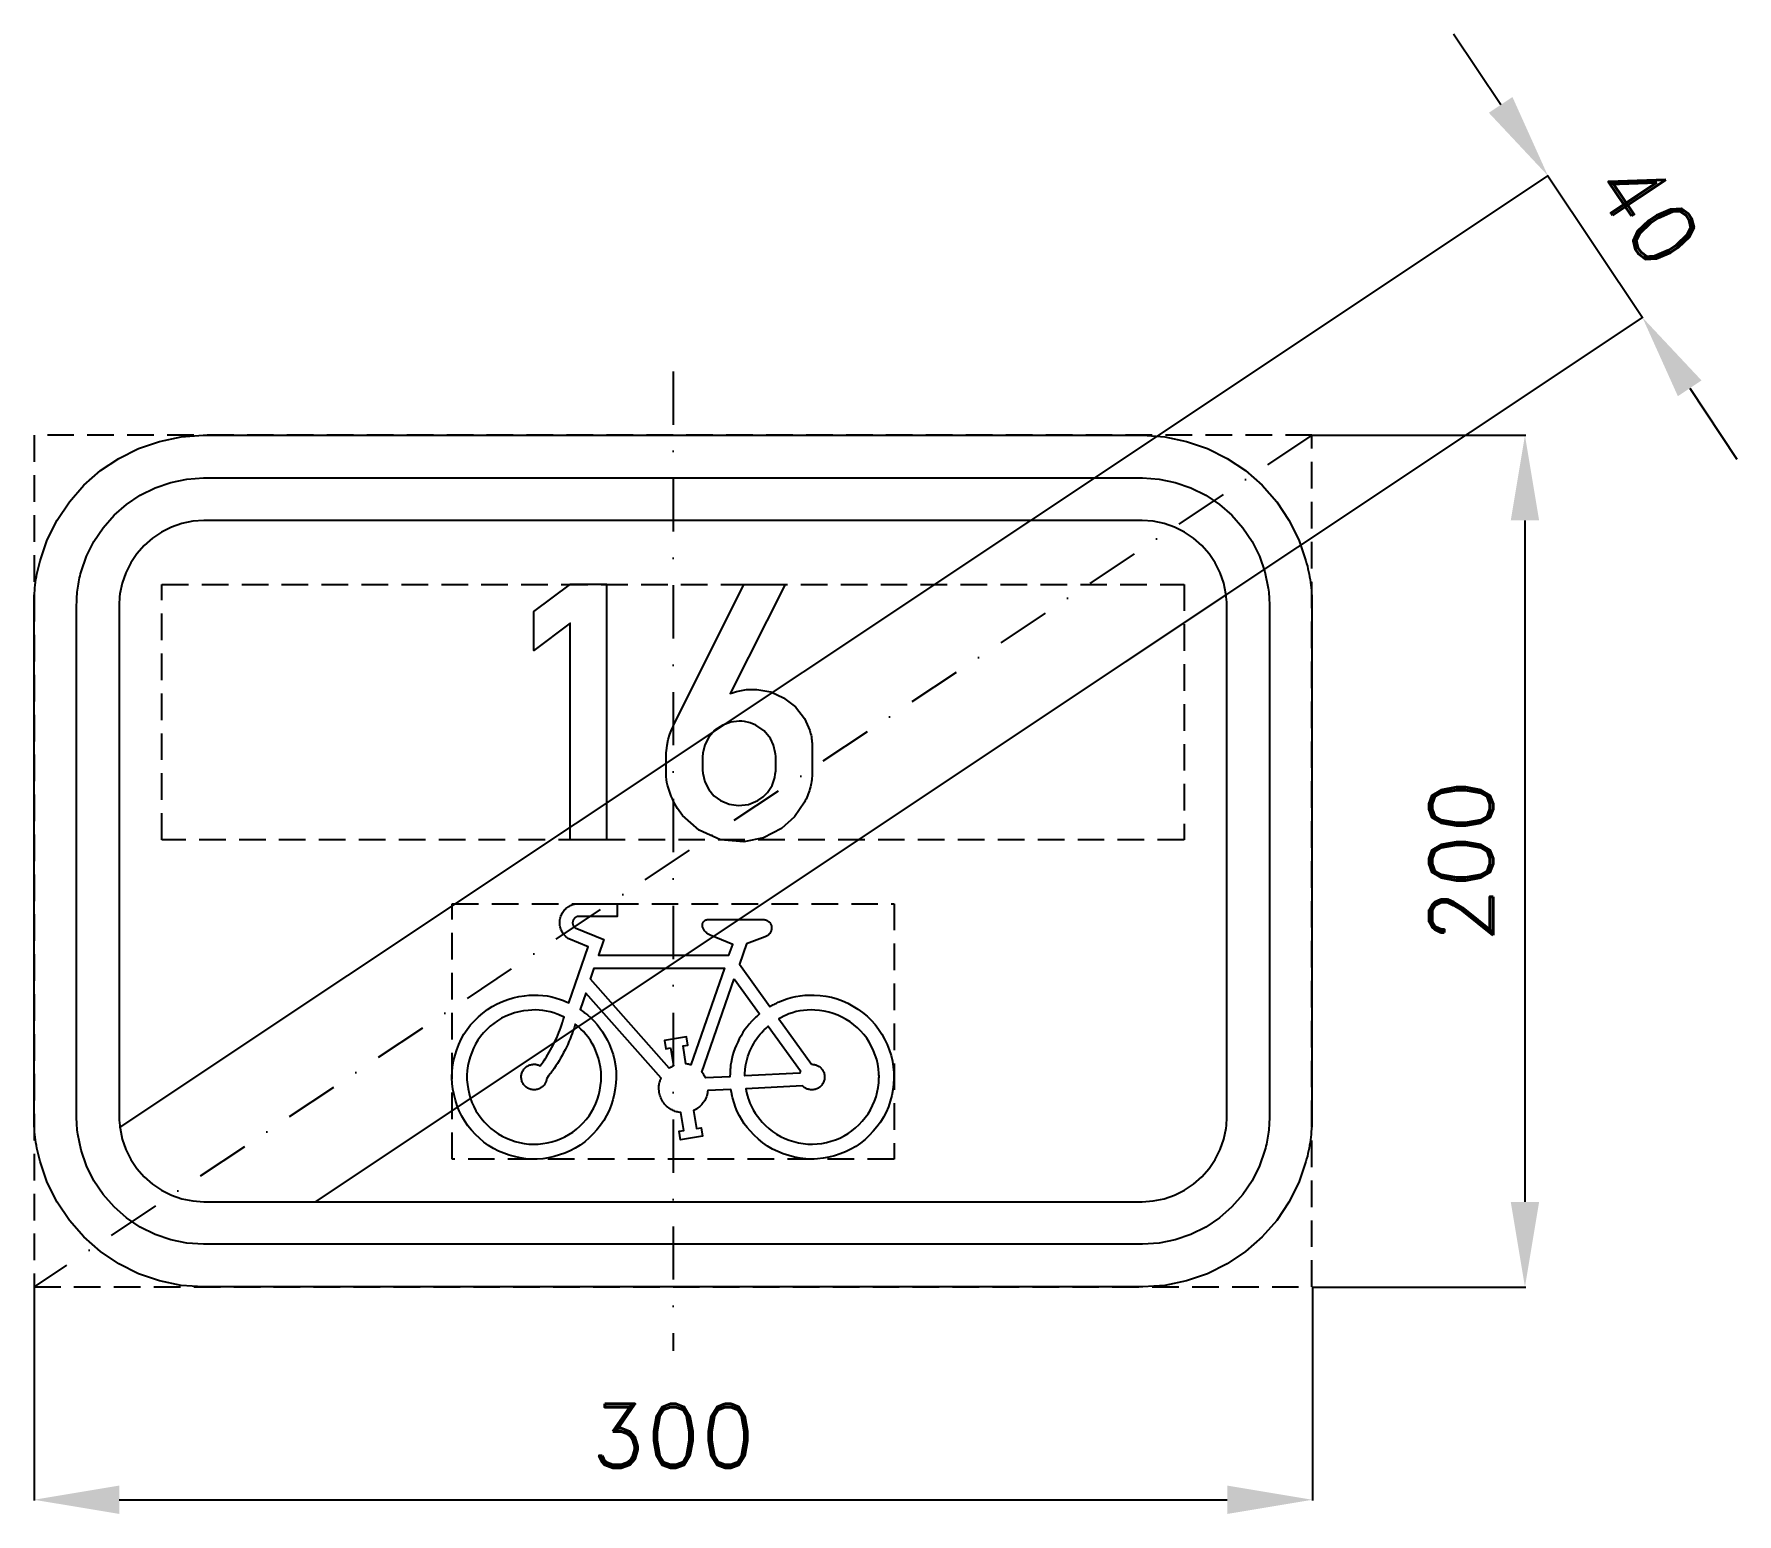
# Model space of a CAD drawing. Header units: millimetres. Extents: x -150 to 250, y -153 to 194.
import ezdxf

# ---------------------------------------------------------------- set-up
doc = ezdxf.new("R2010")
doc.units = ezdxf.units.MM
doc.header["$LTSCALE"] = 5
doc.linetypes.add('ČERCHOVANÁX2', pattern=[2, 1, -0.5, 0, -0.5])
doc.linetypes.add('ČÁRKOVANÁX2', pattern=[1.5, 1, -0.5])
doc.layers.add('Kóty', color=2, linetype='Continuous')
doc.layers.add('Značka', color=7, linetype='Continuous')
doc.styles.get("Standard").update_dxf_attribs({"font": 'romand.shx', "height": 15})
doc.dimstyles.get("Standard").update_dxf_attribs({"dimtxt": 15, "dimasz": 20, "dimexe": 0.18, "dimexo": 0.0625, "dimgap": 7.5, "dimtad": 1, "dimdec": 0, "dimzin": 0, "dimdsep": 46, "dimtxsty": 'Standard', "dimcen": 0.09, "dimadec": 0, "dimazin": 0, "dimtfac": 1, "dimtdec": 0, "dimtofl": 0, "dimtmove": 0, "dimatfit": 3, "dimfxl": 1, "dimtolj": 1, "dimtzin": 0, "dimarcsym": 0})

msp = doc.modelspace()

# ---------------------------------------------------------------- blocks, each defined once
blk = doc.blocks.new('*D0')
at = {"layer": 'Defpoints', "color": 0, "transparency": 16777216}
for p in [(-150, -100), (150.1, -100), (150.1, -150)]:
    blk.add_point(p, dxfattribs=at)
at = {"layer": 'Kóty', "color": 0, "lineweight": -2, "transparency": 16777216}
for p, q in [((-150, -100.06), (-150, -150.18)), ((150.1, -100.06), (150.1, -150.18)), ((-130, -150), (130.1, -150))]:
    blk.add_line(p, q, dxfattribs=at)
at = {"layer": 'Kóty', "color": 0, "transparency": 16777216}
for points in [[(-130, -146.67), (-130, -153.33), (-150, -150)], [(130.1, -146.67), (130.1, -153.33), (150.1, -150)]]:
    blk.add_solid(points, dxfattribs=at)
at = {"layer": 'Kóty', "color": 0, "transparency": 16777216, "insert": (0.05, -135), "char_height": 15, "attachment_point": 5}
blk.add_mtext('\\A1;300', dxfattribs=at)
blk = doc.blocks.new('*D2')
at = {"layer": 'Defpoints', "color": 0, "transparency": 16777216}
for p in [(150, 100), (150.1, -100.06), (200, -100.06)]:
    blk.add_point(p, dxfattribs=at)
at = {"layer": 'Kóty', "color": 0, "lineweight": -2, "transparency": 16777216}
for p, q in [((150.06, 100), (200.18, 100)), ((200, 80), (200, -80.06)), ((150.16, -100.06), (200.18, -100.06))]:
    blk.add_line(p, q, dxfattribs=at)
at = {"layer": 'Kóty', "color": 0, "transparency": 16777216}
for points in [[(196.67, 80), (203.33, 80), (200, 100)], [(196.67, -80.06), (203.33, -80.06), (200, -100.06)]]:
    blk.add_solid(points, dxfattribs=at)
at = {"layer": 'Kóty', "color": 0, "transparency": 16777216, "insert": (185, -0.03), "char_height": 15, "attachment_point": 5, "rotation": 90}
blk.add_mtext('\\A1;200', dxfattribs=at)
blk = doc.blocks.new('*D3')
at = {"layer": 'Defpoints', "color": 0, "transparency": 16777216}
for p in [(227.58, 127.68), (83.94, 80), (106.13, 46.72)]:
    blk.add_point(p, dxfattribs=at)
at = {"layer": 'Kóty', "color": 0, "lineweight": -2, "transparency": 16777216}
for p, q in [((194.3, 177.61), (183.2, 194.25)), ((84, 80.03), (205.54, 161.06)), ((106.18, 46.75), (227.73, 127.78)), ((238.67, 111.04), (249.77, 94.4))]:
    blk.add_line(p, q, dxfattribs=at)
at = {"layer": 'Kóty', "color": 0, "transparency": 16777216}
for points in [[(197.07, 179.45), (191.52, 175.76), (205.39, 160.96)], [(241.45, 112.89), (235.9, 109.19), (227.58, 127.68)]]:
    blk.add_solid(points, dxfattribs=at)
at = {"layer": 'Kóty', "color": 0, "transparency": 16777216, "insert": (228.97, 152.64), "char_height": 15, "attachment_point": 5, "rotation": 303.6901}
blk.add_mtext('\\A1;40', dxfattribs=at)

# ---------------------------------------------------------------- dimensions: what is measured, and where the dimension line sits
at = {"layer": 'Kóty'}
dim = msp.add_aligned_dim(p1=(83.944, 80), p2=(106.132, 46.718), distance=145.961, dimstyle='Standard', dxfattribs=at)
dim.commit()
dim.dimension.update_dxf_attribs({"geometry": '*D3', "text_midpoint": (228.966, 152.644)})
dim = msp.add_linear_dim(base=(200, -100.063), p1=(150, 100), p2=(150.101, -100.063), angle=90, dimstyle='Standard', dxfattribs=at)
dim.commit()
dim.dimension.update_dxf_attribs({"geometry": '*D2', "text_midpoint": (185, -0.031)})
dim = msp.add_linear_dim(base=(150.101, -150), p1=(-150, -100), p2=(150.101, -100), dimstyle='Standard', dxfattribs=at)
dim.commit()
dim.dimension.update_dxf_attribs({"geometry": '*D0', "text_midpoint": (0.051, -135)})

# ---------------------------------------------------------------- linework, layer by layer
at = {"layer": 'Kóty'}
msp.add_lwpolyline([(205.39, 160.966), (227.577, 127.686)], dxfattribs=at)
at = {"layer": 'Značka', "color": 6, "linetype": 'ČERCHOVANÁX2', "lineweight": 25, "ltscale": 2.5}
msp.add_line((0, 115), (0, -115), dxfattribs=at)
at = {"layer": 'Značka', "color": 5}
for points in [[(-110, -100), (-110.157, -100), (-110.314, -100), (-115.479, -99.64), (-120.555, -98.58), (-125.464, -96.92), (-130.091, -94.59), (-134.402, -91.71), (-138.284, -88.28), (-141.717, -84.4), (-144.589, -80.09), (-146.906, -75.46), (-148.582, -70.55, -0.0341568), (-149.654, -65.48, -0.0367465), (-149.999, -60.31), (-150, -60.16), (-150, -60), (-150, 60), (-150, 60.16), (-149.999, 60.31, -0.0321789), (-149.637, 65.48, -0.0354579), (-148.582, 70.55), (-146.923, 75.46), (-144.589, 80.09), (-141.714, 84.4), (-138.284, 88.28), (-134.403, 91.72), (-130.091, 94.59), (-125.46, 96.91), (-120.555, 98.58), (-115.477, 99.65), (-110.314, 100), (-110.157, 100), (-110, 100), (110, 100), (110.157, 100), (110.314, 100), (115.479, 99.64), (120.555, 98.58), (125.464, 96.92), (130.091, 94.59), (134.402, 91.71), (138.284, 88.28), (141.717, 84.4), (144.589, 80.09), (146.906, 75.46), (148.582, 70.55, -0.0341625), (149.654, 65.48, -0.0367465), (149.999, 60.31), (150, 60.16), (150, 60), (150, -60), (150, -60.16), (149.999, -60.31, -0.0321848), (149.637, -65.48, -0.0354579), (148.582, -70.55), (146.923, -75.46), (144.589, -80.09), (141.714, -84.4), (138.284, -88.28), (134.403, -91.72), (130.091, -94.59), (125.46, -96.91), (120.555, -98.58), (115.477, -99.65), (110.314, -100), (110.157, -100), (110, -100), (-110, -100)], [(-110, -90), (-110.118, -90), (-110.236, -90), (-114.109, -89.73), (-117.916, -88.94), (-121.598, -87.69), (-125.068, -85.94), (-128.301, -83.79), (-131.213, -81.21), (-133.788, -78.3), (-135.941, -75.07), (-137.68, -71.6), (-138.937, -67.92), (-139.741, -64.11, -0.0367478), (-139.999, -60.24), (-140, -60.12), (-140, -60), (-140, 60), (-140, 60.12), (-139.999, 60.24, -0.032178), (-139.728, 64.11, -0.0354732), (-138.937, 67.92), (-137.692, 71.6), (-135.941, 75.07), (-133.785, 78.3), (-131.213, 81.21), (-128.302, 83.79), (-125.068, 85.94), (-121.595, 87.68), (-117.916, 88.94), (-114.108, 89.74), (-110.236, 90), (-110.118, 90), (-110, 90), (110, 90), (110.118, 90), (110.236, 90), (114.109, 89.73), (117.916, 88.94), (121.598, 87.69), (125.068, 85.94), (128.301, 83.79), (131.213, 81.21), (133.788, 78.3), (135.941, 75.07), (137.68, 71.6), (138.937, 67.92), (139.741, 64.11, -0.0367557), (139.999, 60.24), (140, 60.12), (140, 60), (140, -60), (140, -60.12), (139.999, -60.24, -0.032178), (139.728, -64.11, -0.0354808), (138.937, -67.92), (137.692, -71.6), (135.941, -75.07), (133.785, -78.3), (131.213, -81.21), (128.302, -83.79), (125.068, -85.94), (121.595, -87.68), (117.916, -88.94), (114.108, -89.74), (110.236, -90), (110.118, -90), (110, -90), (-110, -90)], [(-110, -80), (110, -80), (110.079, -80), (110.157, -80), (112.74, -79.82), (115.277, -79.29), (117.732, -78.46), (120.045, -77.29), (122.201, -75.86), (124.142, -74.14), (125.859, -72.2), (127.294, -70.05), (128.453, -67.73), (129.291, -65.28), (129.827, -62.74, 0.0367311), (129.999, -60.16), (130, -60.08), (130, -60), (130, 60), (130, 60.08), (129.999, 60.16, 0.0321716), (129.818, 62.74), (129.291, 65.28), (128.461, 67.73), (127.294, 70.05), (125.857, 72.2), (124.142, 74.14), (122.201, 75.86), (120.045, 77.29), (117.73, 78.45), (115.277, 79.29), (112.738, 79.83), (110.157, 80), (110.079, 80), (110, 80), (-110, 80), (-110.079, 80), (-110.157, 80), (-112.74, 79.82), (-115.277, 79.29), (-117.732, 78.46), (-120.045, 77.29), (-122.201, 75.86), (-124.142, 74.14), (-125.859, 72.2), (-127.294, 70.05), (-128.453, 67.73), (-129.291, 65.28), (-129.827, 62.74, 0.0367311), (-129.999, 60.16), (-130, 60.08), (-130, 60), (-130, -60), (-130, -60.08), (-129.999, -60.16, 0.0321716), (-129.818, -62.74), (-129.291, -65.28), (-128.461, -67.73), (-127.294, -70.05), (-125.857, -72.2), (-124.142, -74.14), (-122.201, -75.86), (-120.045, -77.29), (-117.73, -78.45), (-115.277, -79.29), (-112.738, -79.83), (-110.157, -80), (-110.079, -80), (-110, -80)], [(26.313, 64.984), (13.438, 39.334), (14.178, 39.584), (14.925, 39.804), (17.261, 40.274), (19.644, 40.334), (22.928, 39.754), (25.975, 38.354), (28.733, 36.234), (30.844, 33.474), (32.108, 30.674, -0.0629515), (32.65, 27.674), (32.671, 27.344), (32.688, 27.004), (32.688, 21.204), (32.681, 20.784), (32.669, 20.354, -0.057589), (32.13, 16.994, -0.0561392), (30.844, 13.814), (28.534, 10.404), (25.438, 7.684), (21.265, 5.454), (16.638, 4.494), (11.155, 4.984), (6.138, 7.284), (2.243, 10.744, -0.0761868), (-0.406, 15.224), (-1.277, 17.804, -0.0549882), (-1.619, 20.484), (-1.625, 20.844), (-1.625, 21.214), (-1.625, 25.224), (-1.595, 25.554), (-1.562, 25.874), (-1.384, 27.234), (-1.1, 28.574), (-0.728, 29.804), (-0.25, 30.994), (-0.065, 31.404), (0.125, 31.814), (16.625, 64.984), (26.313, 64.984)], [(21.488, -13.75), (21.581, -13.77), (21.674, -13.79), (21.692, -13.8), (21.711, -13.8), (21.784, -13.83), (21.856, -13.85), (21.944, -13.89), (22.031, -13.93), (22.116, -13.97), (22.198, -14.02), (22.278, -14.07), (22.355, -14.13), (22.449, -14.2), (22.539, -14.28), (22.623, -14.36), (22.701, -14.45), (22.774, -14.55), (22.841, -14.65), (22.901, -14.75), (22.955, -14.86), (23.006, -14.97), (23.049, -15.08), (23.086, -15.19), (23.115, -15.31), (23.137, -15.43), (23.151, -15.54), (23.156, -15.66, -0.0148528), (23.154, -15.78), (23.142, -15.94), (23.116, -16.1), (23.076, -16.26), (23.023, -16.42), (22.957, -16.57), (22.88, -16.71), (22.792, -16.85), (22.696, -16.98), (22.615, -17.09), (22.529, -17.19), (22.437, -17.28), (22.34, -17.37), (22.238, -17.45), (22.132, -17.52), (22.044, -17.58), (21.952, -17.63), (21.929, -17.64), (21.906, -17.65), (21.788, -17.71), (21.668, -17.76), (17.245, -19.44), (15.572, -24.24), (22.751, -34.18), (22.799, -34.15), (22.847, -34.13), (23.038, -34.02), (23.229, -33.92), (23.469, -33.79), (23.709, -33.66), (23.95, -33.53), (24.193, -33.41), (24.437, -33.29), (24.682, -33.17), (25.679, -32.74), (26.702, -32.37), (27.743, -32.06), (28.803, -31.82), (29.882, -31.63), (30.97, -31.52), (32.063, -31.47), (33.158, -31.48), (34.52, -31.55), (35.873, -31.72), (37.209, -31.99), (38.521, -32.36), (39.805, -32.82), (41.046, -33.39), (42.24, -34.05), (43.388, -34.78), (44.498, -35.58), (45.549, -36.45), (46.533, -37.39), (47.438, -38.41), (48.272, -39.49), (49.016, -40.63), (49.673, -41.83), (50.246, -43.06), (50.756, -44.33), (51.176, -45.63), (51.499, -46.95), (51.716, -48.3), (51.841, -49.66, -0.0208719), (51.857, -51.02), (51.772, -52.38), (51.593, -53.73), (51.344, -55.07), (51.003, -56.39), (50.565, -57.68), (50.025, -58.93), (49.401, -60.15), (48.684, -61.31), (47.883, -62.41), (47.006, -63.45), (46.077, -64.45), (45.082, -65.38), (44.02, -66.24), (42.892, -67), (41.714, -67.69), (40.487, -68.29), (39.219, -68.79), (37.918, -69.2), (36.597, -69.54), (35.257, -69.79), (33.902, -69.94), (32.538, -69.98), (31.175, -69.94), (29.822, -69.78), (28.485, -69.52), (27.168, -69.17), (25.872, -68.75), (24.609, -68.24), (23.387, -67.64), (22.216, -66.95), (21.091, -66.17), (20.033, -65.31), (19.04, -64.38), (18.111, -63.37), (17.4, -62.54), (16.736, -61.67), (16.126, -60.75), (15.577, -59.8), (15.088, -58.83), (14.669, -57.83), (14.319, -56.8), (14.028, -55.76), (13.962, -55.49), (13.899, -55.23), (13.85, -55.02), (13.805, -54.8), (13.794, -54.75), (13.783, -54.7), (13.577, -53.63), (8.163, -53.9), (8.123, -54.2), (8.074, -54.5), (8.062, -54.56), (8.05, -54.61), (7.995, -54.85), (7.929, -55.08), (7.832, -55.37), (7.719, -55.65), (7.59, -55.92), (7.446, -56.19), (7.286, -56.45), (7.115, -56.7), (6.935, -56.94), (6.743, -57.18), (6.538, -57.4), (6.319, -57.62), (6.091, -57.81), (5.852, -58), (5.652, -58.13), (5.445, -58.26), (5.393, -58.29), (5.34, -58.31), (5.074, -58.46), (4.803, -58.59), (5.482, -62.81), (6.592, -62.63), (6.909, -64.61), (1.729, -65.44), (1.411, -63.46), (2.521, -63.29), (1.843, -59.07), (1.574, -59.03), (1.307, -58.99), (1.254, -58.97), (1.201, -58.96), (0.99, -58.92), (0.781, -58.86), (0.523, -58.78), (0.27, -58.68), (0.02, -58.57), (-0.223, -58.45), (-0.46, -58.31), (-0.691, -58.17), (-0.971, -57.98), (-1.241, -57.77), (-1.497, -57.55), (-1.737, -57.31), (-1.964, -57.06), (-2.172, -56.79), (-2.363, -56.51), (-2.538, -56.22), (-2.701, -55.92), (-2.847, -55.61), (-2.972, -55.3), (-3.077, -54.98), (-3.163, -54.65), (-3.228, -54.31), (-3.272, -53.98), (-3.297, -53.64), (-3.307, -53.37), (-3.306, -53.09), (-3.291, -52.82), (-3.26, -52.55), (-3.217, -52.28), (-3.158, -52.02), (-3.102, -51.81), (-3.035, -51.6), (-3.017, -51.55), (-2.999, -51.5), (-2.903, -51.25), (-2.8, -51), (-20.494, -31.01), (-21.793, -34.82), (-20.932, -35.46), (-20.889, -35.49), (-20.847, -35.53), (-20.677, -35.66), (-20.508, -35.79), (-20.299, -35.96), (-20.092, -36.13), (-19.291, -36.83), (-18.536, -37.59), (-17.823, -38.38), (-17.162, -39.22), (-16.543, -40.1), (-15.982, -41.02), (-15.478, -41.97), (-15.024, -42.95), (-14.512, -44.19), (-14.083, -45.46), (-13.75, -46.75), (-13.522, -48.07), (-13.382, -49.41), (-13.348, -50.75, -0.0193886), (-13.414, -52.09), (-13.57, -53.42), (-13.79, -54.74), (-14.099, -56.05), (-14.503, -57.32), (-15.008, -58.57), (-15.595, -59.77), (-16.274, -60.93), (-17.035, -62.03), (-17.87, -63.08), (-18.758, -64.09), (-19.71, -65.03), (-20.728, -65.9), (-21.813, -66.69), (-22.948, -67.4), (-24.134, -68.02), (-25.363, -68.56), (-26.626, -69.01), (-27.91, -69.39), (-29.216, -69.69), (-30.541, -69.89), (-31.878, -69.99), (-33.219, -69.99), (-34.555, -69.89), (-35.88, -69.7), (-37.191, -69.41), (-38.485, -69.06), (-39.751, -68.62), (-40.981, -68.09), (-42.168, -67.47), (-43.31, -66.77), (-44.393, -65.98), (-45.415, -65.11), (-46.376, -64.18), (-47.289, -63.19), (-48.131, -62.15), (-48.896, -61.05), (-49.573, -59.89), (-50.171, -58.69), (-50.673, -57.45), (-51.083, -56.18), (-51.406, -54.88), (-51.661, -53.56), (-51.827, -52.23), (-51.894, -50.89, -0.0186661), (-51.857, -49.55), (-51.731, -48.22), (-51.501, -46.9), (-51.175, -45.6), (-50.761, -44.32), (-50.282, -43.07), (-49.72, -41.85), (-49.07, -40.68), (-48.33, -39.56), (-47.518, -38.49), (-46.625, -37.5), (-45.662, -36.57), (-44.636, -35.7), (-43.569, -34.89), (-42.45, -34.16), (-41.28, -33.51), (-40.061, -32.95), (-38.807, -32.48), (-37.52, -32.1), (-36.21, -31.82), (-34.883, -31.62), (-33.81, -31.51), (-32.734, -31.45), (-31.656, -31.46), (-30.58, -31.54), (-29.521, -31.68), (-28.474, -31.89), (-27.444, -32.17), (-26.431, -32.51), (-26.179, -32.6), (-25.928, -32.7), (-25.729, -32.77), (-25.53, -32.85), (-25.48, -32.87), (-25.431, -32.89), (-24.444, -33.31), (-19.954, -20.13), (-24.485, -18.28), (-24.668, -18.15), (-24.847, -18.03), (-24.882, -18), (-24.917, -17.97), (-25.054, -17.86), (-25.185, -17.74), (-25.343, -17.59), (-25.492, -17.42), (-25.634, -17.25), (-25.766, -17.08), (-25.888, -16.89), (-26.001, -16.7), (-26.133, -16.46), (-26.251, -16.21), (-26.352, -15.95), (-26.435, -15.69), (-26.502, -15.42), (-26.55, -15.14), (-26.58, -14.87), (-26.593, -14.59), (-26.595, -14.32), (-26.58, -14.04), (-26.548, -13.77), (-26.496, -13.49), (-26.428, -13.23), (-26.342, -12.96), (-26.239, -12.71), (-26.121, -12.46), (-25.992, -12.21), (-25.849, -11.98), (-25.69, -11.75), (-25.517, -11.53), (-25.331, -11.33), (-25.131, -11.14), (-24.919, -10.96), (-24.698, -10.79), (-24.515, -10.67), (-24.326, -10.55), (-24.132, -10.44), (-23.931, -10.35), (-23.728, -10.26), (-23.52, -10.19), (-23.308, -10.13), (-23.094, -10.08), (-23.04, -10.07), (-22.986, -10.05), (-22.942, -10.05), (-22.899, -10.04), (-22.888, -10.04), (-22.877, -10.04), (-22.658, -10), (-13.136, -10), (-13.136, -13), (-22.238, -13), (-22.309, -13.01), (-22.38, -13.02), (-22.394, -13.02), (-22.408, -13.02), (-22.464, -13.04), (-22.519, -13.05), (-22.587, -13.07), (-22.654, -13.1), (-22.72, -13.13), (-22.784, -13.16), (-22.846, -13.2), (-22.907, -13.24), (-22.98, -13.29), (-23.051, -13.34), (-23.117, -13.4), (-23.18, -13.46), (-23.239, -13.53), (-23.293, -13.6), (-23.342, -13.68), (-23.387, -13.76), (-23.428, -13.84), (-23.465, -13.92), (-23.496, -14), (-23.521, -14.09), (-23.542, -14.17), (-23.556, -14.26), (-23.565, -14.35), (-23.568, -14.44), (-23.567, -14.53), (-23.562, -14.62), (-23.55, -14.71), (-23.532, -14.8), (-23.51, -14.88), (-23.481, -14.97), (-23.447, -15.05), (-23.409, -15.13), (-23.375, -15.2), (-23.339, -15.26), (-23.3, -15.32), (-23.257, -15.38), (-23.212, -15.43), (-23.163, -15.48), (-23.123, -15.52), (-23.08, -15.56), (-23.069, -15.57), (-23.058, -15.58), (-23.003, -15.63), (-22.945, -15.67), (-16.205, -18.42), (-17.461, -22.11), (13.139, -22.11), (14.025, -19.57), (8.729, -17.38), (8.605, -17.32), (8.482, -17.26), (8.458, -17.25), (8.434, -17.24), (8.339, -17.18), (8.246, -17.13), (8.134, -17.05), (8.025, -16.97), (7.918, -16.88), (7.815, -16.79), (7.717, -16.7), (7.622, -16.6), (7.506, -16.47), (7.396, -16.34), (7.295, -16.2), (7.203, -16.06), (7.12, -15.91), (7.051, -15.75), (6.995, -15.59), (6.951, -15.42), (6.931, -15.33), (6.915, -15.24), (6.904, -15.15), (6.899, -15.06), (6.899, -14.96), (6.906, -14.87), (6.92, -14.78), (6.941, -14.69), (6.968, -14.6), (7.001, -14.51), (7.041, -14.43), (7.088, -14.35), (7.14, -14.27), (7.199, -14.2), (7.262, -14.13), (7.33, -14.07), (7.387, -14.02), (7.446, -13.97), (7.508, -13.93), (7.573, -13.89), (7.639, -13.86), (7.707, -13.83), (7.777, -13.8), (7.848, -13.78), (7.866, -13.78), (7.884, -13.78), (7.902, -13.77), (7.921, -13.77), (7.939, -13.76), (7.957, -13.76), (7.976, -13.76), (7.994, -13.75), (21.488, -13.75)], [(-29.639, -51.04), (-29.664, -51.2), (-29.695, -51.37), (-29.702, -51.4), (-29.709, -51.44), (-29.744, -51.57), (-29.785, -51.7), (-29.844, -51.86), (-29.913, -52.01), (-29.992, -52.17), (-30.08, -52.31), (-30.177, -52.45), (-30.282, -52.59), (-30.42, -52.75), (-30.568, -52.9), (-30.727, -53.05), (-30.898, -53.17), (-31.077, -53.29), (-31.264, -53.39), (-31.459, -53.48), (-31.659, -53.55), (-31.863, -53.61), (-32.071, -53.66), (-32.281, -53.7), (-32.494, -53.71), (-32.707, -53.71), (-32.92, -53.7), (-33.13, -53.67), (-33.339, -53.62), (-33.544, -53.56), (-33.745, -53.49), (-33.94, -53.41), (-34.128, -53.31), (-34.309, -53.19), (-34.48, -53.07), (-34.64, -52.93), (-34.791, -52.78), (-34.934, -52.62), (-35.066, -52.45), (-35.184, -52.27), (-35.289, -52.09), (-35.38, -51.89), (-35.456, -51.7), (-35.516, -51.49), (-35.563, -51.28), (-35.598, -51.07), (-35.618, -50.86), (-35.623, -50.65), (-35.61, -50.44), (-35.584, -50.22), (-35.54, -50.02), (-35.481, -49.81), (-35.408, -49.61), (-35.325, -49.41), (-35.229, -49.22), (-35.118, -49.04), (-34.993, -48.87), (-34.857, -48.7), (-34.708, -48.55), (-34.548, -48.41), (-34.378, -48.28), (-34.203, -48.16), (-34.02, -48.05), (-33.829, -47.96), (-33.631, -47.88), (-33.427, -47.82), (-33.22, -47.77), (-33.009, -47.74), (-32.796, -47.72), (-32.625, -47.71), (-32.454, -47.71), (-32.283, -47.72), (-32.113, -47.75), (-31.946, -47.78), (-31.782, -47.82), (-31.653, -47.87), (-31.526, -47.92), (-31.495, -47.93), (-31.464, -47.94), (-31.31, -48.01), (-31.158, -48.09), (-30.785, -47.57), (-30.418, -47.05), (-30.345, -46.94), (-30.273, -46.84), (-29.989, -46.41), (-29.712, -45.98), (-29.374, -45.44), (-29.048, -44.89), (-28.731, -44.33), (-28.426, -43.77), (-28.132, -43.2), (-27.847, -42.62), (-27.568, -42.05), (-27.3, -41.47), (-27.042, -40.88), (-26.798, -40.29), (-26.566, -39.69), (-26.346, -39.09), (-26.18, -38.61), (-26.022, -38.12), (-25.984, -38), (-25.947, -37.87), (-25.76, -37.26), (-25.581, -36.65), (-26.374, -36.29), (-26.414, -36.27), (-26.454, -36.25), (-26.614, -36.19), (-26.775, -36.12), (-26.976, -36.04), (-27.178, -35.96), (-27.998, -35.67), (-28.833, -35.43), (-29.681, -35.24), (-30.538, -35.1), (-31.408, -35.01), (-32.282, -34.97), (-33.155, -34.99), (-34.028, -35.05), (-35.111, -35.17), (-36.182, -35.37), (-37.237, -35.64), (-38.267, -36), (-39.272, -36.42), (-40.239, -36.92), (-41.167, -37.49), (-42.055, -38.13), (-42.911, -38.8), (-43.719, -39.53), (-44.472, -40.32), (-45.161, -41.16), (-45.793, -42.05), (-46.353, -42.99), (-46.843, -43.96), (-47.267, -44.96), (-47.64, -45.99), (-47.943, -47.03), (-48.169, -48.1), (-48.312, -49.18), (-48.383, -50.27, 0.0203444), (-48.37, -51.36), (-48.277, -52.44), (-48.111, -53.52), (-47.891, -54.59), (-47.599, -55.63), (-47.232, -56.66), (-46.785, -57.65), (-46.274, -58.62), (-45.69, -59.54), (-45.042, -60.41), (-44.334, -61.24), (-43.586, -62.03), (-42.786, -62.77), (-41.935, -63.45), (-41.033, -64.06), (-40.092, -64.61), (-39.113, -65.09), (-38.101, -65.49), (-37.064, -65.83), (-36.011, -66.11), (-34.942, -66.32), (-33.861, -66.45), (-32.771, -66.49), (-31.682, -66.47), (-30.598, -66.36), (-29.526, -66.17), (-28.468, -65.91), (-27.424, -65.6), (-26.405, -65.21), (-25.416, -64.76), (-24.465, -64.22), (-23.551, -63.63), (-22.687, -62.97), (-21.873, -62.24), (-21.109, -61.46), (-20.386, -60.65), (-19.72, -59.79), (-19.119, -58.88), (-18.589, -57.92), (-18.124, -56.94), (-17.737, -55.92), (-17.425, -54.88), (-17.185, -53.82), (-16.999, -52.74), (-16.887, -51.66), (-16.854, -50.57), (-16.905, -49.49), (-17.027, -48.4), (-17.232, -47.33), (-17.514, -46.28), (-17.863, -45.25), (-18.18, -44.43), (-18.539, -43.63), (-18.945, -42.85), (-19.4, -42.1), (-19.892, -41.39), (-20.43, -40.71), (-21.012, -40.06), (-21.631, -39.46), (-21.79, -39.31), (-21.951, -39.16), (-22.081, -39.04), (-22.212, -38.93), (-22.245, -38.9), (-22.278, -38.87), (-22.943, -38.31), (-23.163, -39), (-23.39, -39.69), (-23.437, -39.82), (-23.484, -39.96), (-23.679, -40.5), (-23.883, -41.05), (-24.15, -41.72), (-24.432, -42.38), (-24.725, -43.05), (-25.033, -43.7), (-25.354, -44.35), (-25.686, -44.99), (-26.026, -45.63), (-26.376, -46.26), (-26.74, -46.89), (-27.118, -47.51), (-27.508, -48.12), (-27.911, -48.72), (-28.243, -49.19), (-28.584, -49.66), (-28.671, -49.77), (-28.758, -49.89), (-29.195, -50.46), (-29.639, -51.04)], [(32.537, -47.73), (32.707, -47.73), (32.877, -47.74), (32.911, -47.74), (32.944, -47.75), (33.079, -47.77), (33.213, -47.79), (33.378, -47.83), (33.541, -47.88), (33.702, -47.94), (33.858, -48), (34.01, -48.08), (34.158, -48.17), (34.337, -48.28), (34.508, -48.41), (34.668, -48.55), (34.817, -48.71), (34.955, -48.87), (35.079, -49.04), (35.19, -49.22), (35.288, -49.41), (35.376, -49.61), (35.451, -49.81), (35.511, -50.01), (35.554, -50.22), (35.583, -50.43), (35.595, -50.64, -0.0194884), (35.591, -50.86), (35.572, -51.07), (35.542, -51.28), (35.498, -51.49), (35.438, -51.69), (35.362, -51.89), (35.273, -52.08), (35.168, -52.27), (35.051, -52.45), (34.921, -52.62), (34.782, -52.78), (34.633, -52.93), (34.473, -53.07), (34.302, -53.2), (34.122, -53.31), (33.934, -53.41), (33.74, -53.5), (33.539, -53.57), (33.335, -53.63), (33.128, -53.68), (32.918, -53.71), (32.705, -53.73), (32.492, -53.73), (32.28, -53.71), (32.069, -53.68), (31.861, -53.63), (31.695, -53.59), (31.532, -53.54), (31.373, -53.47), (31.218, -53.4), (31.069, -53.32), (30.926, -53.23), (30.816, -53.15), (30.711, -53.06), (30.685, -53.04), (30.66, -53.02), (30.534, -52.9), (30.412, -52.78), (17.092, -53.45), (17.281, -54.31), (17.497, -55.17), (17.546, -55.34), (17.596, -55.51), (17.818, -56.18), (18.073, -56.84), (18.433, -57.64), (18.843, -58.42), (19.298, -59.19), (19.802, -59.92), (20.349, -60.62), (20.933, -61.28), (21.697, -62.09), (22.511, -62.83), (23.379, -63.52), (24.301, -64.13), (25.263, -64.68), (26.264, -65.15), (27.297, -65.55), (28.356, -65.87), (29.43, -66.14), (30.517, -66.34), (31.617, -66.45), (32.724, -66.48), (33.83, -66.44), (34.928, -66.3), (36.012, -66.09), (37.08, -65.8), (38.133, -65.45), (39.158, -65.04), (40.15, -64.55), (41.102, -63.99), (42.013, -63.36), (42.871, -62.66), (43.675, -61.9), (44.426, -61.09), (45.134, -60.24), (45.782, -59.34), (46.362, -58.4), (46.866, -57.42), (47.302, -56.4), (47.657, -55.35), (47.933, -54.28), (48.136, -53.19), (48.283, -52.1), (48.354, -50.99, 0.0206474), (48.343, -49.89), (48.245, -48.79), (48.073, -47.69), (47.816, -46.62), (47.48, -45.56), (47.072, -44.53), (46.611, -43.53), (46.083, -42.56), (45.485, -41.62), (44.814, -40.74), (44.086, -39.91), (43.296, -39.14), (42.451, -38.42), (41.558, -37.77), (40.633, -37.17), (39.67, -36.63), (38.669, -36.16), (37.634, -35.77), (36.573, -35.45), (35.491, -35.22), (34.395, -35.07), (33.291, -34.98), (32.401, -34.96), (31.512, -34.98), (30.625, -35.05), (29.745, -35.18), (28.881, -35.36), (28.033, -35.6), (27.203, -35.9), (26.392, -36.24), (26.19, -36.33), (25.99, -36.43), (25.831, -36.5), (25.672, -36.58), (25.633, -36.6), (25.593, -36.62), (24.809, -37.03), (32.537, -47.73)]]:
    msp.add_lwpolyline(points, format="xyb", dxfattribs=at)
at = {"layer": 'Značka', "color": 7, "linetype": 'ČÁRKOVANÁX2', "ltscale": 1.25}
msp.add_lwpolyline([(-150, -100), (150, -100), (150, 100), (-150, 100)], close=True, dxfattribs=at)
at = {"layer": 'Značka', "color": 6, "linetype": 'ČERCHOVANÁX2', "ltscale": 2.5}
msp.add_lwpolyline([(150, 100), (-150, -100)], dxfattribs=at)
at = {"layer": 'Značka', "color": 1, "ltscale": 2.5}
msp.add_lwpolyline([(83.944, 80), (-129.846, -62.527, 0.0026719), (-129.818, -62.74), (-129.291, -65.28), (-128.461, -67.73), (-127.294, -70.05), (-125.857, -72.2), (-124.142, -74.14), (-122.201, -75.86), (-120.045, -77.29), (-117.73, -78.45), (-115.277, -79.29), (-112.738, -79.83), (-110.157, -80), (-110.079, -80), (-110, -80), (-83.944, -80), (129.846, 62.527, 0.0026719), (129.818, 62.74), (129.291, 65.28), (128.461, 67.73), (127.294, 70.05), (125.857, 72.2), (124.142, 74.14), (122.201, 75.86), (120.045, 77.29), (117.73, 78.45), (115.277, 79.29), (112.738, 79.83), (110.157, 80), (110.079, 80), (110, 80)], format="xyb", close=True, dxfattribs=at)
at = {"layer": 'Značka', "color": 6, "linetype": 'ČÁRKOVANÁX2', "ltscale": 1.25}
for points in [[(-120, 5), (-120, 65), (120, 65), (120, 5), (-120, 5)], [(-51.88, -70), (-51.88, -10), (51.88, -10), (51.88, -70), (-51.88, -70)]]:
    msp.add_lwpolyline(points, dxfattribs=at)
at = {"layer": 'Značka', "color": 5}
for points in [[(-24.169, 5.004), (-24.169, 55.884), (-32.687, 49.484), (-32.687, 58.594), (-24.081, 65.004), (-15.625, 65.004), (-15.625, 5.004), (-24.169, 5.004)], [(6.938, 24.754), (6.938, 21.164), (6.974, 20.904), (7.013, 20.634), (7.502, 18.624), (8.419, 16.784), (9.611, 15.334), (11.131, 14.214), (13.181, 13.334), (15.388, 13.034), (17.739, 13.324), (19.919, 14.254), (21.138, 15.084), (22.181, 16.124), (23.255, 17.774), (23.875, 19.634), (24.01, 20.414), (24.1, 21.204), (24.1, 24.684), (24.062, 25.114), (24.013, 25.534), (23.606, 27.214), (22.85, 28.784), (21.366, 30.604), (19.419, 31.914), (18.114, 32.464), (16.744, 32.764), (16.143, 32.834), (15.538, 32.854), (13.567, 32.634), (11.694, 31.964), (9.848, 30.764), (8.4, 29.114), (7.462, 27.304), (7, 25.324), (6.966, 25.034), (6.938, 24.754)], [(-0.596, -43.89), (0.082, -48.11), (0.031, -48.14), (-0.018, -48.16), (-0.214, -48.26), (-0.407, -48.36), (-0.595, -48.47), (-0.78, -48.59), (-0.824, -48.62), (-0.87, -48.66), (-19.382, -27.75), (-18.483, -25.11), (12.094, -25.11), (4.161, -47.87), (4.105, -47.85), (4.051, -47.84), (3.83, -47.78), (3.607, -47.72), (3.382, -47.68), (3.156, -47.65), (3.099, -47.64), (3.042, -47.64), (2.363, -43.42), (3.473, -43.24), (3.157, -41.27), (-2.024, -42.1), (-1.706, -44.07), (-0.596, -43.89)], [(14.368, -27.69), (20.302, -35.91), (19.673, -36.47), (19.642, -36.49), (19.61, -36.52), (19.486, -36.64), (19.362, -36.75), (19.209, -36.89), (19.057, -37.04), (18.467, -37.63), (17.908, -38.26), (17.377, -38.91), (16.878, -39.58), (16.406, -40.28), (15.969, -41), (15.566, -41.74), (15.193, -42.5), (14.84, -43.27), (14.518, -44.05), (14.234, -44.84), (13.992, -45.65), (13.788, -46.47), (13.627, -47.29), (13.528, -47.95), (13.459, -48.62), (13.446, -48.79), (13.434, -48.96), (13.383, -49.8), (13.354, -50.64), (7.65, -50.92), (7.615, -50.85), (7.578, -50.77), (7.423, -50.48), (7.249, -50.2), (7.062, -49.93), (6.857, -49.67), (6.804, -49.61), (6.75, -49.55), (14.368, -27.69)], [(29.963, -49.29), (29.95, -49.31), (29.936, -49.34), (29.884, -49.44), (29.837, -49.55), (29.793, -49.65), (29.754, -49.76), (29.746, -49.79), (29.737, -49.82), (16.854, -50.46), (16.885, -49.8), (16.932, -49.13), (16.945, -49), (16.958, -48.87), (17.024, -48.34), (17.111, -47.81), (17.244, -47.16), (17.408, -46.52), (17.6, -45.88), (17.822, -45.25), (18.073, -44.63), (18.347, -44.02), (18.637, -43.41), (18.95, -42.82), (19.29, -42.24), (19.66, -41.69), (20.051, -41.15), (20.47, -40.63), (20.821, -40.23), (21.191, -39.85), (21.286, -39.75), (21.381, -39.66), (21.862, -39.2), (22.355, -38.75), (29.963, -49.29)]]:
    msp.add_lwpolyline(points, dxfattribs=at)

msp.set_redraw_order([(e.dxf.handle, doc.entitydb.next_handle()) for e in msp.query("TEXT MTEXT ATTDEF DIMENSION ARC_DIMENSION")])  # texts and dimensions are drawn at this point

doc.saveas('drawing.dxf')
